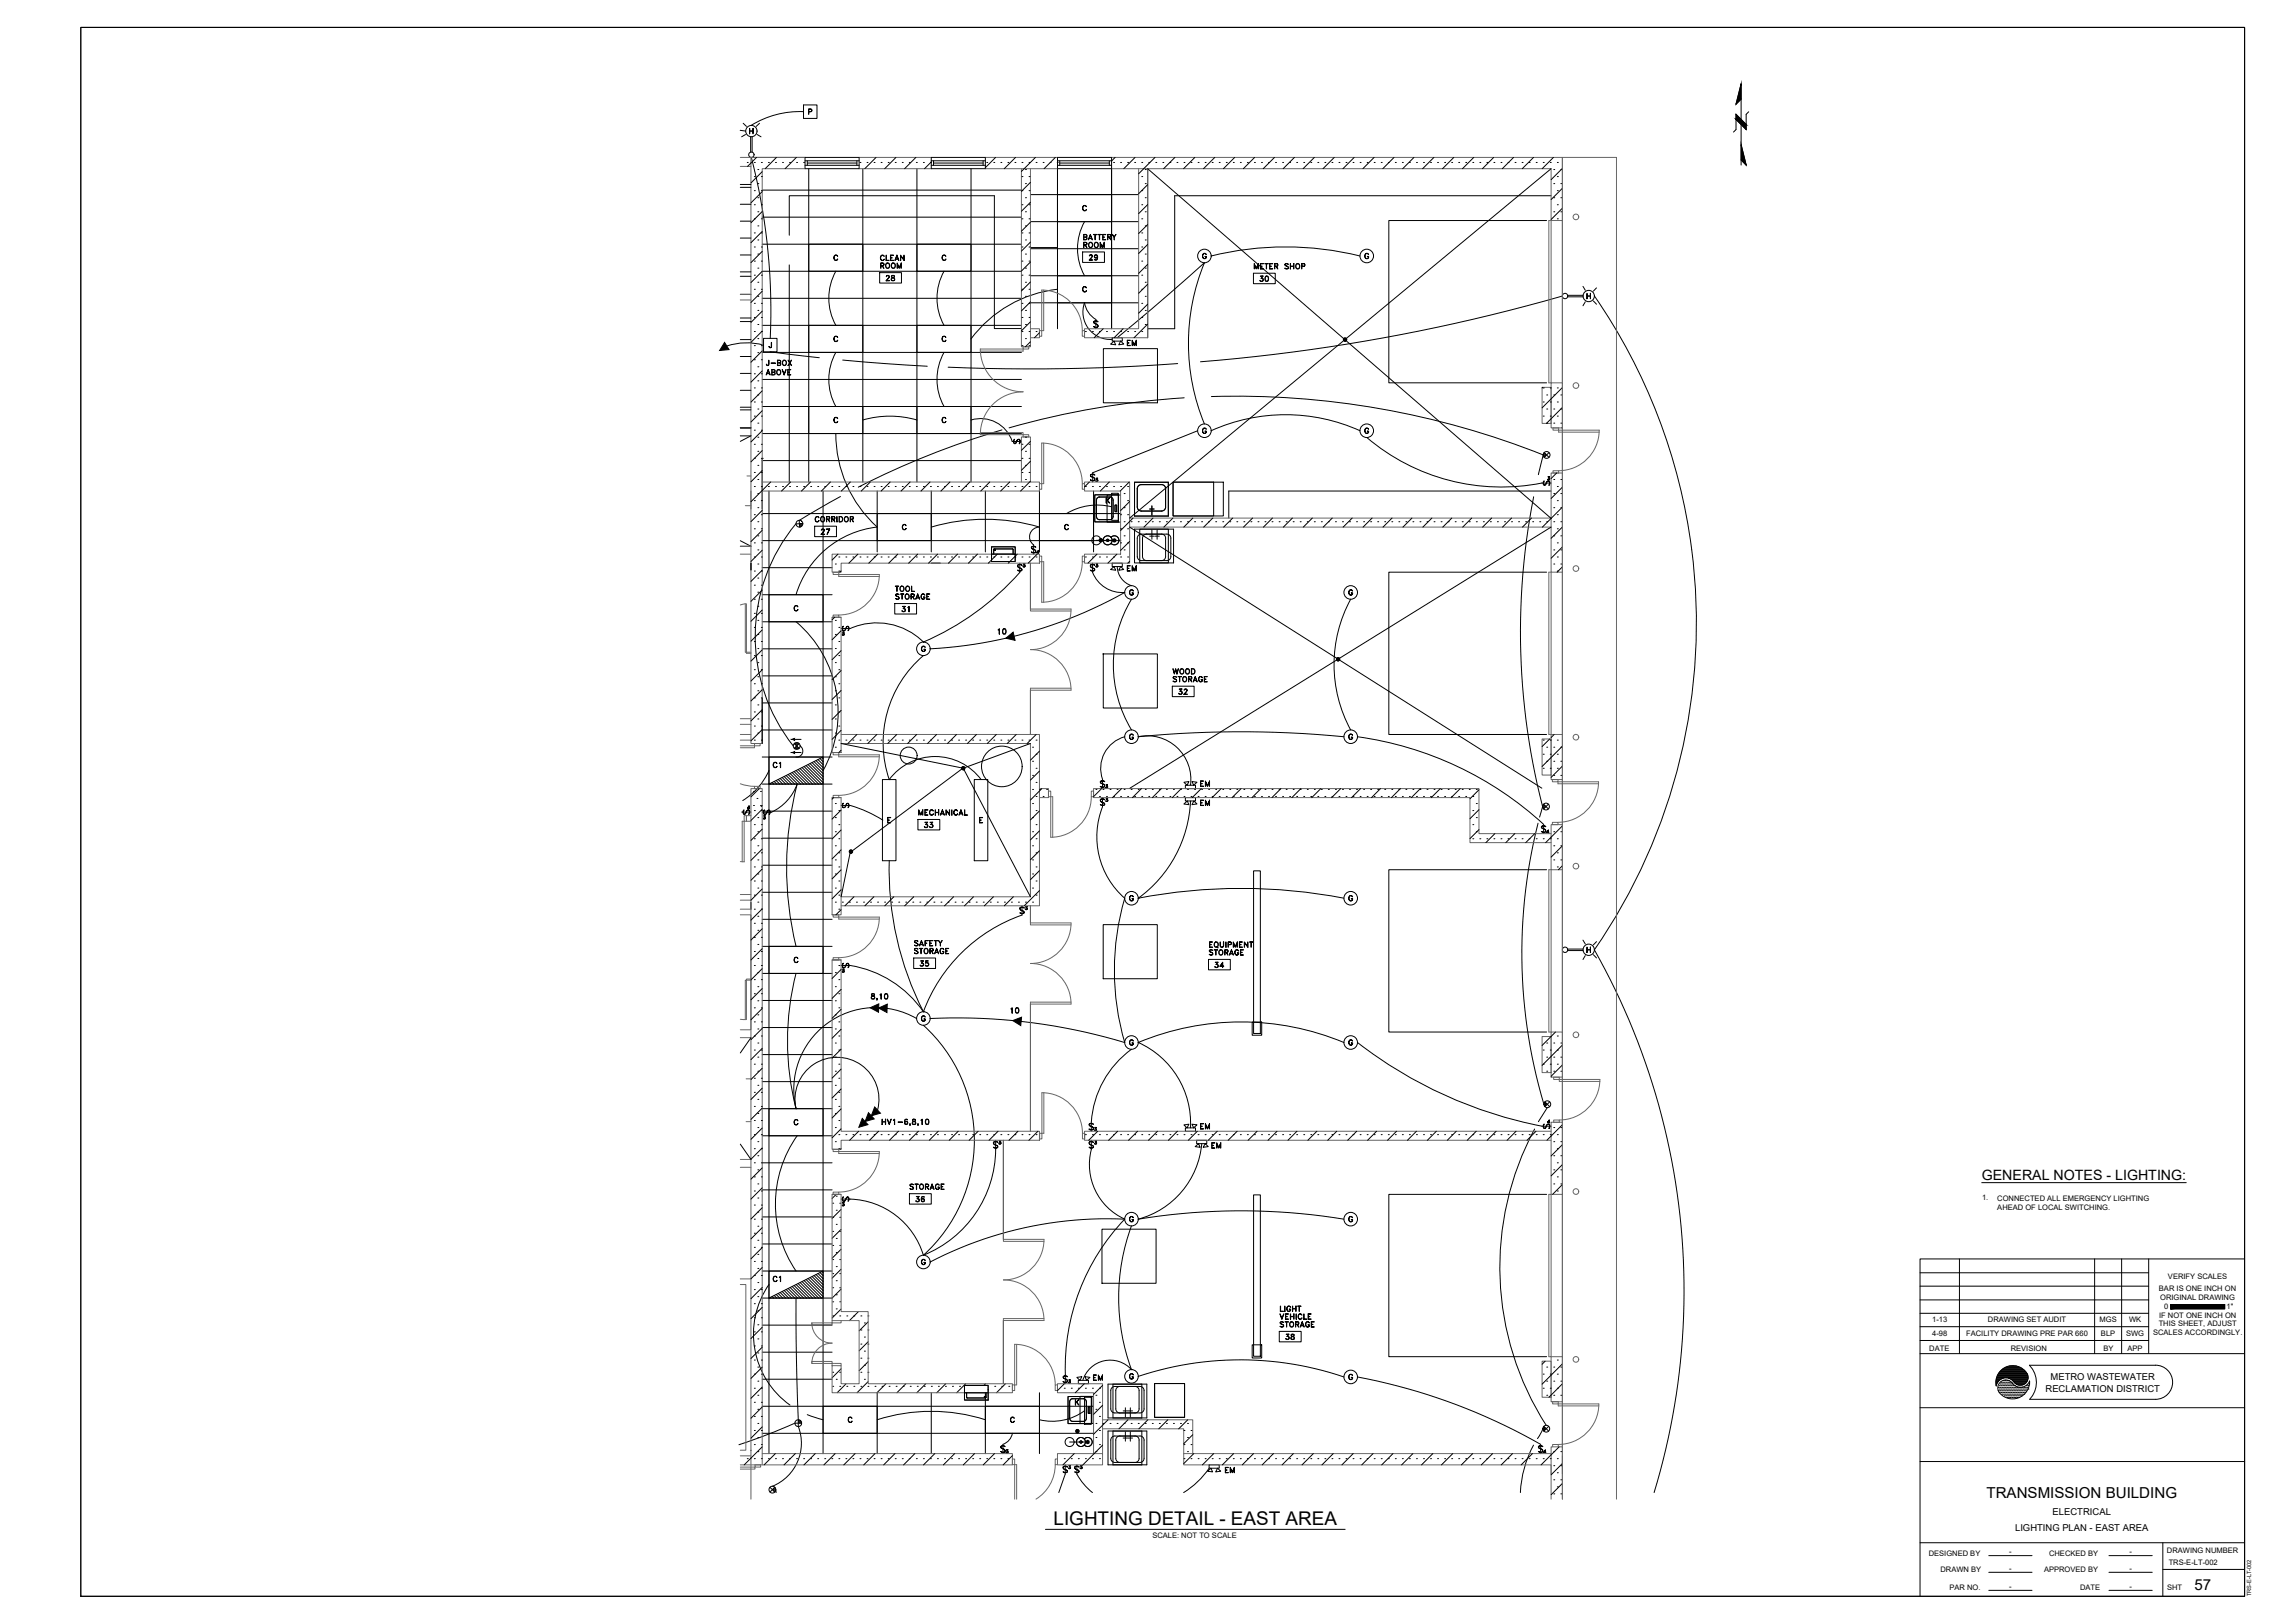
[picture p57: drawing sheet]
<svg xmlns="http://www.w3.org/2000/svg" width="1067mm" height="762mm" viewBox="0 0 1067 762" stroke-linecap="round" stroke-linejoin="round" font-family="sans-serif">
<defs><g id="words">
<text font-size="8.9" x="495" y="716">LIGHTING DETAIL - EAST AREA</text>
<g font-size="7.1">
<text x="933" y="703">TRANSMISSION BUILDING</text>
<text x="1030" y="746">57</text>
</g>
<text font-size="6.7" x="931" y="554">GENERAL NOTES - LIGHTING:</text>
<text font-size="6.6" x="408" y="471">8,10</text>
<g font-size="6.2">
<text x="508" y="114">BATTERY</text>
<text x="510" y="123">29</text>
<text x="412" y="127">ROOM</text>
<text x="419" y="279">TOOL</text>
<text x="422" y="289">31</text>
<text x="550" y="318">WOOD</text>
<text x="552" y="327">32</text>
<text x="562" y="380">EM</text>
<text x="567" y="450">STORAGE</text>
<text x="567" y="446">EQUIPMENT</text>
<text x="413" y="530">HV1-6,8,10</text>
<text x="568" y="540">EM</text>
<text x="600" y="624">STORAGE</text>
<text x="512" y="649">EM</text>
<text x="574" y="693">EM</text>
</g>
<g font-size="5.7">
<text x="508" y="117">ROOM</text>
<text x="412" y="123">CLEAN</text>
<text x="588" y="127">METER SHOP</text>
<text x="415" y="133">28</text>
<text x="590" y="133">30</text>
<text x="528" y="163">EM</text>
<text x="359" y="173">J-BOX</text>
<text x="358" y="177">ABOVE</text>
<text x="381" y="246">CORRIDOR</text>
<text x="384" y="252">27</text>
<text x="528" y="269">EM</text>
<text x="419" y="283">STORAGE</text>
<text x="467" y="299">10</text>
<text x="550" y="321">STORAGE</text>
<text x="362" y="362">C1</text>
<text x="562" y="370">EM</text>
<text x="430" y="384">MECHANICAL</text>
<text x="433" y="390">33</text>
<text x="428" y="449">STORAGE</text>
<text x="428" y="445">SAFETY</text>
<text x="431" y="455">35</text>
<text x="569" y="455">34</text>
<text x="473" y="477">10</text>
<text x="562" y="531">EM</text>
<text x="426" y="560">STORAGE</text>
<text x="429" y="566">36</text>
<text x="362" y="603">C1</text>
<text x="600" y="617">LIGHT</text>
<text x="600" y="621">VEHICLE</text>
<text x="603" y="630">38</text>
</g>
<g font-size="5.3">
<text x="474" y="210">S</text>
<text x="723" y="229">S</text>
<text x="394" y="297">S</text>
<text x="347" y="383">S</text>
<text x="357" y="383">S</text>
<text x="394" y="380">S</text>
<text x="394" y="455">S</text>
<text x="723" y="531">S</text>
<text x="394" y="565">S</text>
</g>
<g font-size="4.4">
<text x="963" y="648">METRO WASTEWATER</text>
<text x="960" y="653">RECLAMATION DISTRICT</text>
<text x="964" y="711">ELECTRICAL</text>
<text x="946" y="719">LIGHTING PLAN - EAST AREA</text>
</g>
<g font-size="3.5">
<text x="931" y="564">1.</text>
<text x="938" y="564">CONNECTED ALL EMERGENCY LIGHTING</text>
<text x="938" y="568">AHEAD OF LOCAL SWITCHING.</text>
<text x="1018" y="601">VERIFY SCALES</text>
<text x="1014" y="606">BAR IS ONE INCH ON</text>
<text x="1014" y="610">ORIGINAL DRAWING</text>
<text x="1016" y="615">0</text>
<text x="1045" y="615">1&quot;</text>
<text x="907" y="621">1-13</text>
<text x="933" y="621">DRAWING SET AUDIT</text>
<text x="986" y="621">MGS</text>
<text x="1000" y="621">WK</text>
<text x="1014" y="623">THIS SHEET, ADJUST</text>
<text x="1014" y="619">IF NOT ONE INCH ON</text>
<text x="907" y="627">4-98</text>
<text x="923" y="627">FACILITY DRAWING PRE PAR 660</text>
<text x="987" y="627">BLP</text>
<text x="998" y="627">SWG</text>
<text x="1011" y="627">SCALES ACCORDINGLY.</text>
<text x="906" y="634">DATE</text>
<text x="944" y="634">REVISION</text>
<text x="988" y="634">BY</text>
<text x="999" y="634">APP</text>
<text x="541" y="722">SCALE: NOT TO SCALE</text>
<text x="906" y="730">DESIGNED BY</text>
<text x="943" y="730">-</text>
<text x="962" y="730">CHECKED BY</text>
<text x="1000" y="730">-</text>
<text x="1017" y="729">DRAWING NUMBER</text>
<text x="943" y="738">-</text>
<text x="1000" y="738">-</text>
<text x="1018" y="735">TRS-E-LT-002</text>
<text x="911" y="738">DRAWN BY</text>
<text x="960" y="738">APPROVED BY</text>
<text x="915" y="746">PAR NO.</text>
<text x="943" y="746">-</text>
<text x="977" y="746">DATE</text>
<text x="1000" y="746">-</text>
<text x="1018" y="746">SHT</text>
</g>
<text font-size="2.7" x="1057" y="749" transform="rotate(-90 1057 749)">TRS-E-LT-002</text>
</g></defs>
<!-- layer: E-LIGHT -->
<g fill="none" stroke="#000" stroke-width=".47">
<path d="M349 58l1 1M357 58l-2 1M350 63l-2 1M352 60v3zM352 61h2M352 62h2M352 64v7M353 64v7M354 60v3zM356 63l1 1M497 91h25v13h-25zM380 115h25v12h-25z"/>
<path d="M431 115h25v12h-25zM565 119l1 1a.8 .8 0 0 0-1-1 .8 .8 0 0 0 0 1v1a.8 .8 0 0 0 1 0v-1a1 1 0 0 1 0 2 .9 .9 0 0 1-1-1zM641 119h1l1 1a.8 .8 0 0 0-1-1 .8 .8 0 0 0-1 1v1a.8 .8 0 0 0 1 0 .8 .8 0 0 0 1 0l-1-1h1a1.1 1.1 0 0 1-1 2 .9 .9 0 0 1-1-1zM497 129h25v13h-25zM736 139h7M743 134l1 2M745 138v2zM745 139h2M747 138v2zM750 135l-2 2M359 159h6v6h-6zM380 153h25v12h-25z"/>
<path d="M431 153h25v12h-25zM514 151h2h-2a1.8 1.8 0 0 1 1 3l-1-1h1v-1h-1zM515 150v4M522 159h5v1h-5zM744 142l-1 2M748 141l2 2M362 161v2h-1h1zM521 162l2-2 1 2zM526 160l2 2h-3zM380 191h25v13h-25zM431 191h25v13h-25zM565 201l1 1a.8 .8 0 0 0-1-1 .8 .8 0 0 0 0 1v1a.8 .8 0 0 0 1 0v-1a1 1 0 0 1 0 2 .9 .9 0 0 1-1-1z"/>
<path d="M641 201l2 1a.8 .8 0 0 0-1-1 .8 .8 0 0 0-1 1v1a.8 .8 0 0 0 1 0 .8 .8 0 0 0 1 0l-1-1h1a1.1 1.1 0 0 1-1 2 .9 .9 0 0 1-1-1zM725 212l2 3M727 212l-2 3M512 223h2h-1h-1a1.8 1.8 0 0 1 2 3l-2-1h2l-2-1zM513 222v4M514 232h11v13h-11zM515 226h.1M515 225v1M515 225l1 1h-1M521 233h-5l-1 1v8l1 2h5M521 233l2 1v8l-1 1-1 1M522 232h3v12h-3z"/>
<path d="M524 237v3zM533 226h16v16h-16zM540 239h2M541 238v4M547 229v9M547 229l-1-1h-10h-1l-1 1v9l1 2h10l2-1v-1M551 226h23v16h-23zM375 244v3M377 246h-3M412 241h25v13h-25zM467 258h8M467 258v2"/>
<path d="M475 258l1 2M484 257l1-1 1 1h-1h-1a1.8 1.8 0 0 1 2 2h-2h2zM485 256v4M487 259l1 1h-1l1-2v2l-1-1v1M488 241h25v13h-25zM522 252a2.1 2.1 0 0 1 3 0 2.1 2.1 0 0 1 0 3 2.1 2.1 0 0 1-3 0M535 248h16v16h-16zM537 251h1h10h1l1 2v8l-1 2h-1h-10h-1l-1-2v-8zM542 252h2M543 249v4M361 279h25v13h-25zM466 260h11v4h-11v-7h11v3"/>
<path d="M478 265h1h1h-2v1l2 1v1h-2h2zM479 264v5M480 266h1M480 265h1zM481 265v1M481 265v1h-1M481 266h-1M512 265h1h1h-2v1l2 1v1h-2h2zM513 264v5M515 266h.1M515 265v1M521 267l2-1 1 2z"/>
<path d="M522 264h5v2h-5zM526 266l2 1-3 1zM531 277h1v1v-1a1.1 1.1 0 0 0-2 1 1.1 1.1 0 0 0 2 1v-1a.9 .9 0 0 1-1 1 .9 .9 0 0 1-1-1zM634 277l1 1-1-1a1.1 1.1 0 0 0-1 1 1.1 1.1 0 0 0 2 1l-1-1h1a.9 .9 0 0 1-1 1 .9 .9 0 0 1-1-1zM433 304l1-1v1v-1a1.1 1.1 0 0 0-1 2 1.1 1.1 0 0 0 1 1v-1a.9 .9 0 0 1 0 1 .9 .9 0 0 1-1-1zM361 355h25v13h-25zM372 347h4M372 353h4M373 349l2 2M375 349l-2 2M531 345h1a1.1 1.1 0 0 0-2 1 1.1 1.1 0 0 0 2 1v-1a.9 .9 0 0 1-1 1 .9 .9 0 0 1-1-1zM634 345h1h-1a1.1 1.1 0 0 0-1 1 1.1 1.1 0 0 0 2 1l-1-1h1a.9 .9 0 0 1-1 1 .9 .9 0 0 1-1-1z"/>
<path d="M414 366h7v38h-7zM457 366h7v38h-7zM517 367h2h-2a1.8 1.8 0 0 1 1 3l-1-1h2l-1-1h-1zM517 375h2h-2l2 3h-1h-1h1l1-1a1.8 1.8 0 0 1-2-2zM518 366v4M518 374v5M519 370h.1M519 376h.1M519 375h1zM520 375v1M520 369v1h-1h1M520 375v1h-1"/>
<path d="M520 369v1M520 369l-1-1h1v1M520 368l-1 1h1M520 376h-1M556 377l1-1 1 2zM556 367h2l-1 2zM557 374h4v2h-4zM557 369h4v1h-4zM560 367h2l-2 2zM561 376l1 1-2 1zM725 378l2 2M727 378l-2 2"/>
<path d="M724 388h2h-2a1.8 1.8 0 0 1 2 3l-2-1h2zM725 387v4M726 391h1h-1l1-1v1v-1l-1 1M479 426h1h1h-2v1l2 1v1h-2h2zM480 425v5M481 427h1M482 426h.1M482 426v1M482 426v1h-1M482 427h-1M531 421l1-1v1a1.1 1.1 0 0 0-2 1 1.1 1.1 0 0 0 2 1v-1a.9 .9 0 0 1-1 1 .9 .9 0 0 1-1-1zM634 421v-1l1 1h-1a1.1 1.1 0 0 0-1 1 1.1 1.1 0 0 0 2 1l-1-1h1a.9 .9 0 0 1-1 1 .9 .9 0 0 1-1-1z"/>
<path d="M361 444h25v13h-25zM736 446h7M743 441l1 2M744 449l-1 1M745 445v2zM745 446h2M747 445v2zM748 448l2 2M750 442l-2 2M433 477l1 1v-1a1.1 1.1 0 0 0-1 1 1.1 1.1 0 0 0 1 1v-1a1 1 0 0 1 0 2 .9 .9 0 0 1-1-1zM531 488l1 1v-1a1.4 1.4 0 0 0-2 2 1.1 1.1 0 0 0 2 0 .9 .9 0 0 1-1 1 .9 .9 0 0 1-1-1zM634 489v-1l1 1-1-1a1.1 1.1 0 0 0-1 2 1.1 1.1 0 0 0 2 0h-1h1a.9 .9 0 0 1-1 1 .9 .9 0 0 1-1-1z"/>
<path d="M725 517l3 3M728 517l-3 3M361 521h25v12h-25zM466 536h1h2h-2v1l1 1v1h-2h2zM467 535v5M469 537h.1M469 536l1 1M469 536l1 1h-1h1M470 536v1M470 536h-1h1h-1M470 536h-1M511 528l1-1 1 1h-1h-1a1.8 1.8 0 0 1 2 2h-2h2z"/>
<path d="M512 536h1h-2l2 3h-2h2v-1a1.8 1.8 0 0 1-1-2zM512 527v4M512 535v5M514 531h.1M514 529h1l-1 1 1-1zM514 537h.1M514 530h1M514 530l1 1h-1M514 536l1 1h-1h1M515 530v1M515 536v1M515 530l-1 1"/>
<path d="M515 536h-1h1h-1M515 536h-1l1 1M556 528h2l-1 2zM557 530h4v1h-4zM560 528h2l-2 2zM561 538l2-1 1 2zM562 535h5v2h-5zM566 537l-1 2 2-1-1-1M531 571h1v1v-1a1.1 1.1 0 0 0-2 1 1.1 1.1 0 0 0 2 1 .9 .9 0 0 1-1 1 .9 .9 0 0 1-1-1zM634 571l1 1-1-1a1.1 1.1 0 0 0-1 1 1.1 1.1 0 0 0 2 1h-1h1a.9 .9 0 0 1-1 1 .9 .9 0 0 1-1-1zM361 597h25v12h-25zM453 650h11v7h-11z"/>
<path d="M453 654h11M454 654v2h9v-2M499 646h1h1h-1l-1 1a1.7 1.7 0 0 1 2 2h-2h2zM500 645v5M501 656h12v12h-12zM502 649h.1M502 649h1M502 648l1 1h-1h1M503 648h-1h1l-1 1M503 648l-1 1M504 657h5M504 657h-1l-1 1 1 9h1h5h1v-1"/>
<path d="M506 647l2-1-1 2zM506 648h5v2h-5zM509 657h1v1M509 656h3v13h-3zM509 646l3 1-2 1zM510 658v8M523 650h15v16h-15zM524 651h2h9h2v2v8v2h-2h-9h-2v-2v-8zM531 645h1v1v-1a1.1 1.1 0 0 0-2 1 1.1 1.1 0 0 0 2 1v-1a1.1 1.1 0 0 1-1 2 .9 .9 0 0 1-1-1zM542 650h14v15h-14zM634 646v-1l1 1-1-1a1.1 1.1 0 0 0-1 2 1.1 1.1 0 0 0 2 0h-1h1a.9 .9 0 0 1-1 1 .9 .9 0 0 1-1-1zM373 668h3"/>
<path d="M375 667v3M386 660h26v13h-26zM463 660h25v13h-25zM470 679h1h1h-1l-1 1a1.8 1.8 0 0 1 2 2l-2-1h2zM471 678v4M509 676a2.1 2.1 0 0 1 3-1 2.1 2.1 0 0 1 0 4 2.1 2.1 0 0 1-3-1M511 660h1v4h-1zM523 672h15v16h-15zM524 675l2-1h9l2 1v1v9v1l-2 1h-9l-2-1v-1v-9zM530 675h2M530 662h2M531 661v4"/>
<path d="M531 672v5M722 679h1h1h-1l-1 1a1.8 1.8 0 0 1 2 2l-2-1h2zM723 678v4M725 670l2 2M727 670l-2 2M362 698l2 3M364 698l-2 3M472 682h1M473 681v1M473 681v1h-1h1M473 681h.1M499 688l2 1h-2l2 2h-1h-1h1h1a1.8 1.8 0 0 1-2-3z"/>
<path d="M500 688v4M502 689h.1M502 689h1h-1h1M503 688h-1h1l-1 1M503 688l-1 1h1M505 689v-1l2 1h-2v1h2l-1 1h-1h2zM506 688v4M507 689h.1M508 689h.1M508 689h-1h1M508 688h-1h1v1M508 688v1"/>
<path d="M567 691l2-2v2zM568 688h4v1h-4zM572 689l-1 2h2l-1-2M726 681v1v-1l-1 1h1h-1z"/>
<circle cx="353" cy="62" r="2.7"/>
<circle cx="353" cy="73" r="1.3"/>
<circle cx="566" cy="120" r="3"/>
<circle cx="642" cy="120" r="3"/>
<circle cx="735" cy="139" r="1.3"/>
<circle cx="746" cy="139" r="2.7"/>
<circle cx="566" cy="202" r="3"/>
<circle cx="642" cy="202" r="3"/>
<circle cx="726" cy="214" r="1.6"/>
<circle cx="375" cy="246" r="1.6"/>
<circle cx="467" cy="258" r=".3"/>
<circle cx="520" cy="254" r="2.1"/>
<circle cx="520" cy="254" r=".5"/>
<circle cx="531" cy="278" r="3"/>
<circle cx="634" cy="278" r="3"/>
<circle cx="434" cy="305" r="3"/>
<circle cx="374" cy="350" r="1.6"/>
<circle cx="531" cy="346" r="3"/>
<circle cx="634" cy="346" r="3"/>
<circle cx="726" cy="379" r="1.6"/>
<circle cx="531" cy="422" r="3"/>
<circle cx="634" cy="422" r="3"/>
<circle cx="735" cy="446" r="1.3"/>
<circle cx="746" cy="446" r="2.7"/>
<circle cx="434" cy="478" r="3"/>
<circle cx="531" cy="489" r="3"/>
<circle cx="634" cy="489" r="3"/>
<circle cx="727" cy="518" r="1.6"/>
<circle cx="531" cy="572" r="3"/>
<circle cx="634" cy="572" r="3"/>
<circle cx="462" cy="656" r=".3"/>
<circle cx="531" cy="646" r="3"/>
<circle cx="634" cy="646" r="3"/>
<circle cx="375" cy="668" r="1.6"/>
<circle cx="508" cy="677" r="2.1"/>
<circle cx="508" cy="677" r=".5"/>
<circle cx="726" cy="671" r="1.6"/>
<circle cx="363" cy="699" r="1.6"/>
</g>
<!-- layer: TEXT -->
<g fill="none" stroke="#000" stroke-width=".47">
<path d="M377 49h7v7h-7zM380 51l1 1h-1h1v-1h-1v3zM509 97l1-1v1a.9 .9 0 0 0-1 0 .9 .9 0 0 0-1 0v1a.9 .9 0 0 0 1 1 .9 .9 0 0 0 1-1 .9 .9 0 0 1-1 1 .9 .9 0 0 1-1-1zM508 118h11v5h-11zM392 120h1a.9 .9 0 0 0-1 0 .9 .9 0 0 0 0 1 .9 .9 0 0 0 0 1 .9 .9 0 0 0 1 0 .9 .9 0 0 1-1 0 .9 .9 0 0 1 0-1zM413 128h10v5h-10zM443 120h1a.9 .9 0 0 0-1 0 .9 .9 0 0 0-1 1 .9 .9 0 0 0 1 1 .9 .9 0 0 0 1 0 .9 .9 0 0 1-1 0 .9 .9 0 0 1-1-1zM509 135h1a.9 .9 0 0 0-1 0 .9 .9 0 0 0-1 1 .9 .9 0 0 0 1 1 .9 .9 0 0 0 1-1 .9 .9 0 0 1-1 1 .9 .9 0 0 1-1-1zM589 128h10v5h-10zM392 158h1a.9 .9 0 0 0-1 0 .9 .9 0 0 0 0 1 .9 .9 0 0 0 0 1 .9 .9 0 0 0 1 0 .9 .9 0 0 1-1 0 .9 .9 0 0 1 0-1zM443 158h1a.9 .9 0 0 0-1 0 .9 .9 0 0 0-1 1 .9 .9 0 0 0 1 1 .9 .9 0 0 0 1 0 .9 .9 0 0 1-1 0 .9 .9 0 0 1-1-1zM392 196h1v1a.9 .9 0 0 0-1-1 .9 .9 0 0 0 0 1 .9 .9 0 0 0 0 1 .9 .9 0 0 0 1 0 .9 .9 0 0 1-1 0 .9 .9 0 0 1 0-1z"/>
<path d="M443 196h1v1a.9 .9 0 0 0-1-1 .9 .9 0 0 0-1 1 .9 .9 0 0 0 1 1 .9 .9 0 0 0 1 0 .9 .9 0 0 1-1 0 .9 .9 0 0 1-1-1zM519 234l1 2zM520 235l1 1-1-1M521 234l-1 1zM383 247h10v5h-10zM424 247l1-1v1a.9 .9 0 0 0-1-1 .9 .9 0 0 0 0 1v1a.9 .9 0 0 0 0 1 .9 .9 0 0 0 1-1 .9 .9 0 0 1-1 1 .9 .9 0 0 1 0-1zM500 247l1-1 1 1a.9 .9 0 0 0-1-1 .9 .9 0 0 0-1 1v1a.9 .9 0 0 0 1 1 .9 .9 0 0 0 1-1 .9 .9 0 0 1-1 1 .9 .9 0 0 1-1-1zM373 285l1-1 1 1a.9 .9 0 0 0-1-1 .9 .9 0 0 0-1 1v1a.9 .9 0 0 0 1 1 .9 .9 0 0 0 1-1 .9 .9 0 0 1-1 1 .9 .9 0 0 1-1-1zM420 283h10v5h-10zM550 322h11v5h-11zM417 384h1h-1v2h1h-1zM417 385h1h-1"/>
<path d="M431 385h10v5h-10zM460 384h1h-1v2h1h-1M460 385h1h-1M373 450l1-1 1 1a.9 .9 0 0 0-1 0 .9 .9 0 0 0-1 0v1a.9 .9 0 0 0 1 1 .9 .9 0 0 0 1-1 .9 .9 0 0 1-1 1 .9 .9 0 0 1-1-1zM429 450h10v5h-10zM567 450h11v5h-11zM373 526h2a.9 .9 0 0 0-1 0 .9 .9 0 0 0-1 1 .9 .9 0 0 0 1 1 .9 .9 0 0 0 1 0 .9 .9 0 0 1-1 0 .9 .9 0 0 1-1-1zM427 560h10v5h-10zM433 592l1-1v1v-1a1.1 1.1 0 0 0-1 2 1.1 1.1 0 0 0 1 0 .9 .9 0 0 1 0 1 .9 .9 0 0 1-1-1zM601 625h10v5h-10zM505 657v3zM505 659l2-2-2 2"/>
<path d="M505 658l2 2-1-2M398 666l1-1 1 1a.9 .9 0 0 0-1-1 .9 .9 0 0 0-1 1v1a.9 .9 0 0 0 1 1 .9 .9 0 0 0 1-1 .9 .9 0 0 1-1 1 .9 .9 0 0 1-1-1zM475 666l1-1v1a.9 .9 0 0 0-1-1 .9 .9 0 0 0 0 1v1a.9 .9 0 0 0 0 1 .9 .9 0 0 0 1-1 .9 .9 0 0 1-1 1 .9 .9 0 0 1-1-1z"/>
<circle cx="434" cy="593" r="3"/>
</g>
<!-- layer: E-POWER -->
<g fill="none" stroke="#000" stroke-width=".47">
<path d="M377 52a43 43 0 0 0-24 7M348 61l2 1M353 74a287 287 0 0 1 9 85M509 104a26 26 0 0 0 0 25M392 127a26 26 0 0 0 0 26M443 127a26 26 0 0 0 0 26M497 136a59 59 0 0 0-41 23M569 120a145 145 0 0 1 70 0M734 139a869 869 0 0 1-170 31M749 139a270 270 0 0 1 0 307 325 325 0 0 1 28 255M515 150a11 11 0 0 1-6-8 13 13 0 0 0 13 17M525 159l41-36a99 99 0 0 0 0 76"/>
<path d="M359 162l-8-1-10 1M362 165l23 3M392 165a26 26 0 0 0 0 26M396 169l39 3M443 165a26 26 0 0 0 0 26M553 171a941 941 0 0 1-108 1M405 197a46 46 0 0 1 26 0M456 197a16 16 0 0 1 19 10M556 187a390 390 0 0 0-82 14M569 186a390 390 0 0 1 156 28l-3 9M392 204a59 59 0 0 0 20 43 45 45 0 0 0-38 32M470 202a390 390 0 0 0-67 27"/>
<path d="M562 202l-49 20M569 202a85 85 0 0 1 70 0M642 205a98 98 0 0 0 82 22M395 233l-20 11M522 238a28 28 0 0 0-21 3M720 233a336 336 0 0 0 4 146l-1 5M374 246a83 83 0 0 0-2 104M437 247a89 89 0 0 1 51 0 5 5 0 0 0-4 4 5 5 0 0 0 1 5M479 269a128 128 0 0 1-45 32 31 31 0 0 0-35-6M513 269a15 15 0 0 0 15 9M525 266a10 10 0 0 0 6 9M528 278a210 210 0 0 1-91 27"/>
<path d="M374 292a56 56 0 0 1 12 70M531 281a59 59 0 0 0 0 62M634 281a64 64 0 0 0 0 62M434 308a54 54 0 0 0-16 58 27 27 0 0 1 43 0M376 350a2.8 2.8 0 0 1 1 4 2.8 2.8 0 0 1-3 1M528 346a15 15 0 0 0-10 20M631 346a500 500 0 0 0-97 0 20 20 0 0 1 25 23M637 346a162 162 0 0 1 88 41M361 362l-5 8-7 6M399 378l8 3 8 4M518 379a38 38 0 0 0 10 43M559 376a60 60 0 0 1-25 46 256 256 0 0 1 97 0"/>
<path d="M362 381l4-2 4-3 3-4 1-4a157 157 0 0 0 0 76M722 387a249 249 0 0 0 3 131M418 404a147 147 0 0 0 16 71M480 430a76 76 0 0 0-46 45M528 422a120 120 0 0 0 0 67M374 457a128 128 0 0 0 0 64M399 453a52 52 0 0 1 35 22M430 478a38 38 0 0 0-42 3 38 38 0 0 0-14 40M437 478a274 274 0 0 1 91 11M434 481a73 73 0 0 1 0 108M531 493a46 46 0 0 0-19 34M631 489a126 126 0 0 0-97 0 42 42 0 0 1 25 41"/>
<path d="M637 489a205 205 0 0 0 87 40M374 521a20 20 0 0 1 19-25 20 20 0 0 1 19 25M374 533a56 56 0 0 0 0 64M468 540a54 54 0 0 1-34 49M512 540a28 28 0 0 0 16 32 101 101 0 0 0-28 73M564 537a40 40 0 0 1-30 35 299 299 0 0 1 97 0M721 530a137 137 0 0 0 5 139M727 520l-5 7M399 563a37 37 0 0 1 35 26M528 572a180 180 0 0 0-91 21M531 576a98 98 0 0 0 0 67 13 13 0 0 0-23 5M361 603a41 41 0 0 0 10 57"/>
<path d="M374 609l1 58M534 646a151 151 0 0 1 97 0M637 646a277 277 0 0 1 86 32M373 668l-26 10M375 670a22 22 0 0 1-12 28M379 664l7 3M412 667a83 83 0 0 1 51 0M475 673a7 7 0 0 1-4 5M509 662a26 26 0 0 1-21 5M720 678l-4 11-2 12M724 671l-2 4M364 699v2"/>
<path d="M500 692l-3 9M506 692l3 5 4 4M568 689l-6 7-6 5"/>
</g>
<g fill="#000">
<circle cx="434" cy="301" r=".2"/>
<circle cx="418" cy="366" r=".2"/>
<circle cx="534" cy="422" r=".2"/>
<circle cx="434" cy="475" r=".2"/>
<circle cx="534" cy="489" r=".2"/>
<circle cx="374" cy="521" r=".2"/>
<circle cx="531" cy="643" r=".2"/>
</g>
<!-- layer: A-CEILING -->
<g fill="none" stroke="#000" stroke-width=".47">
<path d="M380 79v147M405 79v147M431 79v147M456 79v147M522 79v75M539 79v80M358 89h122M484 91h51M728 92h-176v62h-13M358 115h122M358 102h122M371 110v-18h96v62h13"/>
<path d="M484 116h13v-37v75M484 117h51M484 104h51M358 127h122M371 124v102M484 129h51M358 140h122M358 153h122M484 142h51M358 165h122M358 178h122M358 191h122"/>
<path d="M358 215h.1M358 215v24M358 216h122M358 204h122M361 231v451M386 231v451M412 231v28M437 231v28M463 231v28M488 231v28M513 231v28M728 231h-151v12"/>
<path d="M358 254h168M358 241h168M353 264v4M358 279h33M358 267h33M437 264h5M484 264v22M358 292h33M358 317h33M358 305h33M358 330h33M484 324v21"/>
<path d="M358 355h33M358 343h33M358 368h33M358 394h33M358 381h33M358 419h33M358 406h33M358 432h33M484 425v8M358 457h33M358 444h33M358 470h33"/>
<path d="M484 471v60M358 495h33M358 482h33M358 508h33M358 533h33M358 521h33M471 535v47M358 559h33M358 546h33M358 571h33M358 597h33M358 584h33"/>
<path d="M358 609h33M471 620v30M358 635h33M358 622h33M358 648h33M412 654v28M437 654v28M463 654v28M488 654v28M358 660h155M358 673h155M353 681h.1"/>
</g>
<!-- layer: A-FLOOR-HIDDEN -->
<g fill="none" stroke="#000" stroke-width=".47">
<path d="M726 104h-74v76h74M518 164h25v25h-25zM526 232h-6v13h6M515 254h8M726 269h-74v76h74M518 307h25v25h-25v-25M726 408h-74v77h74M518 434h25v26h-25zM517 577h26v26h-26zM726 561h-74v76h74M513 656h-6v12h6M502 677h9"/>
<circle cx="515" cy="254" r="2.1"/>
<circle cx="502" cy="677" r="2.1"/>
</g>
<!-- layer: E-LIGHT -->
<g fill="#000" stroke="#000" stroke-width=".47">
<path d="M523 253v1zM523 254h1zM510 677h1z"/>
<path d="M523 254h1zM523 254h1z"/>
<path d="M523 253v1zM523 253v1zM523 253v1z"/>
<path d="M523 254h1zM523 254l1-1zM523 253v1z"/>
<path d="M372 347h1zM372 347l1 1z"/>
<path d="M372 353l1 1zM372 353h1z"/>
<path d="M510 677h1zM510 677h1z"/>
<path d="M510 677h1zM510 677h1zM510 677h1z"/>
</g>
<!-- layer: E-POWER -->
<path d="M340 161l2 3-4 1zM472 300l4-3 1 4zM409 473l4-2v4zM413 473l4-2-1 4zM476 479l4-1-1 4zM405 525l3 3-5 1zM408 522l2 3-4 2zM411 520l2 3-4 1z" fill="#000" stroke="#000" stroke-width=".47"/>
<!-- layer: E-LIGHT-HATCH -->
<g fill="none" stroke="#000" stroke-width=".47">
<path d="M725 213v2M725 213v1M726 213v1M376 246l-1 1M377 246l-2 1M377 246l-1 1M373 349h2M373 351h2M374 350h1M374 351h1M375 349h-2M375 351h-2"/>
<path d="M378 360l8 8M378 359l8 8M379 359l7 7M380 358l6 7M381 358l5 5M382 358l4 4M383 357l3 3M384 357l2 2M385 356l1 2M386 356h.1M386 355l-25 13M362 368h.1"/>
<path d="M363 367v1M364 367l1 1M364 366l2 2M365 366l3 2M366 365l3 3M367 365l3 3M368 365l4 3M369 364l4 4M370 364l5 4M371 363l5 5M372 363l5 5M373 362l6 6"/>
<path d="M374 362l6 6M375 361l7 7M376 361l7 7M377 360l7 8M725 378v2M725 378v1M725 517v2M726 518v1M380 600l6 6M381 599l5 6M382 599l4 4M383 598l3 4"/>
<path d="M384 598l2 2M385 597l1 2M386 597v1M386 597l-25 12M362 609h.1M363 609h.1M364 608l1 1M364 608l2 1M365 607l3 2M366 607l3 2M367 606l3 3M368 606l4 3"/>
<path d="M369 605l4 4M370 605l5 4M371 604l5 5M372 604l5 5M373 604l6 5M374 603l6 6M375 603l7 6M376 602l7 7M377 602l7 7M378 601l8 8M379 600l7 7M375 667l1 1"/>
<path d="M375 668h.1M725 670v2M726 670v1M363 699v1M364 699l-1 1M364 698v2"/>
</g>
<!-- layer: BORDER -->
<path d="M818 47l-3 2 3-10v39M820 58l-5-4v7l-1 1M821 52l-1 2v7l-5-5M818 68l2 10-2-3" fill="none" stroke="#000" stroke-width=".47"/>
<g fill="#000" stroke="#000" stroke-width=".47">
<path d="M818 39v8l-3 2zM818 68l2 10-2-3z"/>
<path d="M815 56l5 5v-3zM815 54l5 4-5-2z"/>
</g>
<!-- layer: TRS-FLOOR PLAN-XBASE|A-WALL -->
<g fill="none" stroke="#666" stroke-width=".47">
<path d="M348 74h30h-25v165M348 78h5M378 79h-20v270M403 79h34M403 74h34M463 79h34M463 74h34M480 79v84h4v-84M522 74h212v30h-6v-25h-206M535 79v75h-26v5h30v-80v80M348 138h5h-5M348 141h5"/>
<path d="M484 154h4v5h-4M488 155v3M509 155v3M480 163h3M728 180h6v21h-6zM724 182h4v17h-4zM348 201h5h-5M348 205h5h-5M358 215v24M480 205h3M729 201h3M350 237h3"/>
<path d="M351 223h2M353 231v118h5v-21M358 226h130v5h-130M480 226v-21h4v21M488 227v3M509 226h21v38h-21v-4h17v-29h-17zM509 227v3M728 222h6v47h-6zM729 222h3M348 256h5h-5M530 243h198M530 247h198"/>
<path d="M348 260h5M353 264v4M391 260h97v4h-93v5h-4zM391 269h3M437 264h5M488 261v3M509 261v3M391 290h4v63h-4zM391 290h4M348 337h5M348 347h5M348 340h5"/>
<path d="M348 345h5M354 349h3M391 353h3M395 345h93v80h-93M395 349h89v72M724 347h4v17h-4zM728 345h6v21h-6zM354 370h3M391 374h4v56h-4zM391 374h4M484 374v47h-89M488 370h4v4h-4"/>
<path d="M492 371v3M513 371v3M729 366h3M350 383v3M353 383h-3v3h3M728 387h6v21h-6zM728 391h-34v-21h-181v4h177v22h38M729 387h3M348 420h5M348 430h5v53h-5M348 427h5M348 423h5"/>
<path d="M353 424v3v-3M391 430h3M391 451h4v80h93v4h-93v5h-4zM391 451h4M348 487h5M724 487h4v17h-4zM728 485h6v21h-6zM350 507h3M730 506h2M350 527h3M391 540h3M488 532v3"/>
<path d="M509 532v3M728 531h-219v4h219M728 527h6v34h-6zM730 527h2M348 548h5M348 544h5M391 561h4v55h13v34h67v4h-84v-13h4v9h8v-30h-12zM391 561h4M348 603h2v78h-2M348 600h5M724 639h4v17h-4zM728 637h6v21h-6z"/>
<path d="M475 650v3M497 650v3M729 658h3M518 667h42v15M518 671h38v17h172v4M348 684h5M353 681h.1M355 688h2M358 682h117v6h-127M358 688v-318h-5v334M475 685v3M497 685v3"/>
<path d="M513 682v-28h-16v-4h21v38h-21v-6h21M556 682h172M734 684v8M728 704v-25h6v25"/>
<circle cx="740" cy="102" r="1.3"/>
<circle cx="740" cy="181" r="1.3"/>
<circle cx="740" cy="267" r="1.3"/>
<circle cx="740" cy="346" r="1.3"/>
<circle cx="740" cy="407" r="1.3"/>
<circle cx="740" cy="486" r="1.3"/>
<circle cx="740" cy="559" r="1.3"/>
<circle cx="740" cy="638" r="1.3"/>
</g>
<!-- layer: TRS-FLOOR PLAN-XBASE|A-DOOR -->
<g fill="none" stroke="#666" stroke-width=".47">
<path d="M727 104h1v76h-1zM734 104v76M490 136v19h-1v-19a19 19 0 0 1 19 19M488 155h1v3h-1M509 155h-1v3h1M460 165h20v-1h-20a20 20 0 0 0 20 20 20 20 0 0 0-20 20h20v-1h-20M480 163v1h3v-1M480 205v-1h3v1M490 208v19h-1v-19a19 19 0 0 1 19 19M729 201v1h3v-1M734 201v21M751 203h-19v-1h19a19 19 0 0 1-19 19"/>
<path d="M488 227h1v3h-1M509 227h-1v3h1M729 222v-1h3v1M391 269v1h3v-1M413 271h-19v-1h19a19 19 0 0 1-19 19M484 264v22M488 261h1v3h-1M508 264a19 19 0 0 1-19 19v-19h1v19M509 261h-1v3h1M727 269h1v76h-1zM734 269v76M348 284l2-1v23h3"/>
<path d="M350 283v24h3M391 290v-1h3v1M484 286v1h19M484 286h19M503 286a19 19 0 0 1-19 19 19 19 0 0 1 19 19M484 324h19M503 323h-19v22M348 350h6v1h-6M354 349v1h3v-1M391 353v1h3v-1M413 355h-19v-1h19a19 19 0 0 1-19 19M348 368l6 1"/>
<path d="M354 370v-1h3v1M391 374v-1h3v1M492 371h1v3h-1M512 374a19 19 0 0 1-19 19v-19h1v19M513 371h-1v3h1M729 366v1h3v-1M734 366v21M751 368h-19v-1h19a19 19 0 0 1-19 19M350 383h-1v3h1M729 387v-1h3v1M348 405h1v-19h-1v19M727 408h1v77h-1z"/>
<path d="M734 408v77M391 430v1h3v-1M413 432h-19v-1h19a19 19 0 0 1-19 19M484 433v1h19M484 425v8M484 433h19M503 433a19 19 0 0 1-19 19 19 19 0 0 1 19 19M353 460h-3v19M391 451v-1h3v1M353 460h-3v19h-2M484 471h19M503 471h-19v60"/>
<path d="M490 513v19h-1v-19a19 19 0 0 1 19 19M730 506v1h2v-1M734 506v21M751 508h-19v-1h19a19 19 0 0 1-19 19M391 540v1h3v-1M471 535v47M488 532h1v3h-1M509 532h-1v3h1M730 527v-1h2v1M413 542h-19v-1h19a19 19 0 0 1-19 19M391 561v-1h3v1M727 561h1v76h-1z"/>
<path d="M734 561v76M471 582v1h19M471 582h19a19 19 0 0 1-19 19 19 19 0 0 1 19 19h-19M490 619h-19v31M381 621h10v1h-10zM381 621a10 10 0 0 0 10 10 9 9 0 0 0-10 9M381 639h10v1h-10zM391 620v1h4v-1M477 631v19h-1v-19a19 19 0 0 1 19 19M391 641v-1h4v1M475 650h1v3h-1M497 650h-2v3h2"/>
<path d="M729 658v1h3v-1M734 658v21M729 679v-1h3v1M751 660h-19v-1h19a19 19 0 0 1-19 19M348 689h7v1h-7M355 688v1h2v-1M475 685h1v3h-1M495 688a19 19 0 0 1-9 16M497 685h-2v3h2M476 704v-16h1v16"/>
</g>
<!-- layer: TRS-FLOOR PLAN-XBASE|A-FLOR-PFIX -->
<g fill="#000" stroke="#000" stroke-width=".47">
<path d="M523 253v1zM523 254h1zM510 677h1z"/>
<path d="M523 254h1zM523 254h1z"/>
<path d="M523 253v1zM523 253v1zM523 253v1z"/>
<path d="M523 254h1zM523 254l1-1zM523 253v1z"/>
<path d="M510 677h1zM510 677h1z"/>
<path d="M510 677h1zM510 677h1zM510 677h1z"/>
</g>
<g fill="none" stroke="#000" stroke-width=".47">
<path d="M631 159h1M631 160h1M631 159v1M632 159v1M514 232h11v13h-11zM521 233h-5l-1 1v8l1 2h5M521 233l2 1v8l-1 1-1 1M524 237v3zM533 226h16v16h-16zM540 239h2M541 238v4M547 229v9"/>
<path d="M547 229l-1-1h-11l-1 1v9l1 2h10l2-1v-1M551 226h19v16h-19zM516 254h2M516 253h2M516 253v1M517 253v1M522 252a2.1 2.1 0 0 1 3 0 2.1 2.1 0 0 1 0 3 2.1 2.1 0 0 1-3 0M533 248h16v16h-16zM540 252h2M541 249v4M547 253v8M547 253l-1-2h-10h-1l-1 2v8l1 2h10h2v-2"/>
<path d="M627 310h2M628 310h1M628 309h1M628 309v1M629 309v1M452 360v1M453 360v1M451 361h2M452 361h1M452 360h1M399 400h1M399 399h1"/>
<path d="M399 399v2M400 399v2M501 656h12v12h-12zM504 657h5M504 657h-1l-1 1 1 9h1h5h1v-1M509 657h1v1M510 658v8M520 650h16v16h-16zM522 651h1h10h1l1 2v8l-1 2h-1h-10h-1v-2v-8zM542 650h14v15h-14zM505 672h2M505 671v2"/>
<path d="M506 671v2M509 676a2.1 2.1 0 0 1 3-1 2.1 2.1 0 0 1 0 4 2.1 2.1 0 0 1-3-1M511 660h1v4h-1zM520 672h16v16h-16zM522 675l1-1h10l1 1 1 1v9l-1 1-1 1h-10l-1-1v-1v-9zM527 675h2M527 662h2M528 661v4M528 672v5"/>
<circle cx="632" cy="159" r=".8"/>
<circle cx="517" cy="254" r=".8"/>
<circle cx="520" cy="254" r="2.1"/>
<circle cx="520" cy="254" r=".5"/>
<circle cx="628" cy="310" r=".8"/>
<circle cx="427" cy="355" r="4"/>
<circle cx="470" cy="360" r="10"/>
<circle cx="452" cy="361" r=".8"/>
<circle cx="400" cy="400" r=".8"/>
<circle cx="506" cy="672" r=".8"/>
<circle cx="508" cy="677" r="2.1"/>
<circle cx="508" cy="677" r=".5"/>
</g>
<!-- layer: TRS-FLOOR PLAN-XBASE|A-WALL-HTCH -->
<g fill="none" stroke="#000" stroke-width=".47">
<path d="M351 76h.1M354 76h.1M355 74l-4 4M356 80h.1M357 76h.1M361 76h.1M364 76h.1M365 74l-6 5M367 76h.1M371 76h.1M374 74l-5 5M374 76h.1"/>
<path d="M377 76h.1M404 76h.1M407 76h.1M410 76h.1M411 74l-5 5M414 76h.1M417 76h.1M420 76h.1M421 74l-6 5M424 76h.1M427 76h.1M430 74l-5 5"/>
<path d="M430 76h.1M434 76h.1M437 76h.1M437 76l-3 3M463 76h.1M467 76h.1M467 74l-4 5M470 76h.1M473 76h.1M477 76h.1M477 74l-5 5M480 76h.1"/>
<path d="M482 80h.1M483 76h.1M486 74l-6 6M486 76h.1M490 76h.1M493 76h.1M496 74l-6 5M496 76h.1M523 76h.1M524 74l-2 2M526 76h.1M529 76h.1"/>
<path d="M533 76h.1M533 74l-5 5M536 76h.1M538 80h.1M539 76h.1M542 74l-7 8M543 76h.1M546 76h.1M549 76h.1M552 74l-6 5M553 76h.1M556 76h.1"/>
<path d="M559 76h.1M561 74l-5 5M563 76h.1M566 76h.1M569 76h.1M570 74l-5 5M572 76h.1M576 76h.1M579 76h.1M580 74l-6 5M582 76h.1M586 76h.1"/>
<path d="M589 76h.1M589 74l-5 5M592 76h.1M596 76h.1M598 74l-5 5M599 76h.1M602 76h.1M606 76h.1M608 74l-6 5M609 76h.1M612 76h.1M615 76h.1"/>
<path d="M617 74l-5 5M619 76h.1M622 76h.1M625 76h.1M626 74l-5 5M629 76h.1M632 76h.1M635 76h.1M636 74l-5 5M639 76h.1M642 76h.1M645 74l-5 5"/>
<path d="M645 76h.1M649 76h.1M652 76h.1M655 74l-6 5M655 76h.1M658 76h.1M662 76h.1M664 74l-5 5M665 76h.1M668 76h.1M672 76h.1M673 74l-5 5"/>
<path d="M675 76h.1M678 76h.1M682 76h.1M683 74l-6 5M685 76h.1M688 76h.1M692 76h.1M692 74l-5 5M695 76h.1M698 76h.1M701 74l-5 5M701 76h.1"/>
<path d="M705 76h.1M708 76h.1M711 74l-6 5M711 76h.1M715 76h.1M718 76h.1M720 74l-5 5M721 76h.1M725 76h.1M728 76h.1M729 74l-5 5M730 80h.1"/>
<path d="M731 76h.1M733 80h.1M734 79l-6 5M354 96h.1M354 90h.1M354 83h.1M356 99h.1M356 93h.1M356 86h.1M357 96h.1M357 90h.1M357 83h.1"/>
<path d="M358 99l-5 6M358 90l-5 5M358 81l-5 5M480 96h.1M480 90h.1M480 83h.1M482 99h.1M482 93h.1M482 86h.1M483 96h.1M483 90h.1M483 83h.1"/>
<path d="M484 86l-4 4M484 95l-4 4M536 96h.1M536 90h.1M536 83h.1M538 99h.1M538 93h.1M538 86h.1M539 96l-4 4M539 87l-4 4M730 99h.1M730 93h.1"/>
<path d="M730 86h.1M731 96h.1M731 90h.1M731 83h.1M733 99h.1M733 93h.1M733 86h.1M734 98l-6 5M734 88l-6 6M354 116h.1M354 109h.1M354 103h.1"/>
<path d="M356 119h.1M356 113h.1M356 106h.1M357 116h.1M357 109h.1M357 103h.1M358 118l-5 5M358 109l-5 5M480 116h.1M480 109h.1M480 103h.1M482 119h.1"/>
<path d="M482 113h.1M482 106h.1M483 116h.1M483 109h.1M483 103h.1M484 114l-4 4M484 104l-4 5M536 116h.1M536 109h.1M536 103h.1M538 119h.1M538 113h.1"/>
<path d="M538 106h.1M539 115l-4 4M539 105l-4 5M731 103h.1M354 136h.1M354 129h.1M354 123h.1M356 139h.1M356 133h.1M356 126h.1M357 136h.1M357 129h.1"/>
<path d="M357 123h.1M358 137l-5 5M358 127l-5 6M480 136h.1M480 129h.1M480 123h.1M482 139h.1M482 133h.1M482 126h.1M483 136h.1M483 129h.1M483 123h.1"/>
<path d="M484 132l-4 5M484 123l-4 4M536 136h.1M536 129h.1M536 123h.1M538 139h.1M538 133h.1M538 126h.1M539 133l-4 5M539 124l-4 4M354 156h.1M354 149h.1"/>
<path d="M354 142h.1M356 159h.1M356 152h.1M356 146h.1M357 156h.1M357 149h.1M357 142h.1M358 155l-5 6M358 146l-5 5M480 156h.1M480 149h.1M480 142h.1"/>
<path d="M482 159h.1M482 152h.1M482 146h.1M483 156h.1M483 149h.1M483 142h.1M484 151l-4 4M484 142l-4 4M486 156h.1M488 156l-2 3M510 156h.1M513 156h.1"/>
<path d="M516 156h.1M518 154l-4 5M520 156h.1M523 156h.1M526 156h.1M527 154l-4 5M529 156h.1M533 156h.1M536 156h.1M536 149h.1M536 142h.1M538 152h.1"/>
<path d="M538 146h.1M539 152l-7 7M539 143l-4 4M354 176h.1M354 169h.1M354 162h.1M356 179h.1M356 172h.1M356 166h.1M357 162h.1M358 174l-5 5M358 165l-5 5"/>
<path d="M480 162h.1M483 162h.1M484 160l-3 3M354 195h.1M354 189h.1M354 182h.1M356 199h.1M356 192h.1M356 185h.1M357 195h.1M357 189h.1M357 182h.1"/>
<path d="M358 193l-5 5M358 183l-5 6M724 182h.1M725 195h.1M725 189h.1M725 182h.1M726 199h.1M726 192h.1M726 185h.1M728 195h.1M728 189h.1M728 182h.1"/>
<path d="M730 199h.1M730 192h.1M730 185h.1M731 195h.1M731 189h.1M731 182h.1M733 199h.1M733 192h.1M733 185h.1M734 191l-8 8M734 182l-10 9M354 215h.1"/>
<path d="M354 209h.1M354 202h.1M356 218h.1M356 212h.1M356 205h.1M357 215h.1M357 209h.1M357 202h.1M358 212l-5 5M358 202l-5 5M480 215h.1M482 212h.1"/>
<path d="M482 218h.1M483 209h.1M483 215h.1M484 217l-4 4M484 207l-4 4M734 201h-1M354 235h.1M354 228h.1M354 222h.1M356 238h.1M356 232h.1M356 225h.1"/>
<path d="M357 235h.1M357 228h.1M357 222h.1M358 240l-5 5M358 221l-5 5M361 228h.1M362 226l-9 10M364 228h.1M367 228h.1M371 228h.1M371 226l-4 5M374 228h.1"/>
<path d="M377 228h.1M381 226l-5 5M381 228h.1M384 228h.1M387 228h.1M390 226l-4 5M391 228h.1M394 228h.1M397 228h.1M399 226l-4 5M400 228h.1M404 228h.1"/>
<path d="M407 228h.1M409 226l-5 5M410 228h.1M414 228h.1M417 228h.1M418 226l-4 5M420 228h.1M424 228h.1M427 228h.1M427 226l-4 5M430 228h.1M434 228h.1"/>
<path d="M437 226l-5 5M437 228h.1M440 228h.1M443 228h.1M446 226l-4 5M447 228h.1M450 228h.1M453 228h.1M455 226l-4 5M457 228h.1M460 228h.1M463 228h.1"/>
<path d="M465 226l-4 5M467 228h.1M470 228h.1M473 228h.1M474 226l-4 5M477 228h.1M480 222h.1M480 228h.1M482 225h.1M483 222h.1M483 228h.1M484 226l-5 5"/>
<path d="M486 228h.1M510 228h.1M512 226l-3 3M513 228h.1M516 228h.1M520 228h.1M521 226l-4 5M523 228h.1M526 228h.1M528 232h.1M528 238h.1M529 228h.1"/>
<path d="M529 235h.1M530 226l-4 5M530 235l-4 5M730 238h.1M730 232h.1M731 222l-3 3M731 235h.1M731 228h.1M733 238h.1M733 232h.1M733 225h.1M734 229l-6 5"/>
<path d="M734 238l-10 9M354 255h.1M354 248h.1M354 242h.1M356 258h.1M356 252h.1M356 245h.1M357 255h.1M357 248h.1M357 242h.1M358 258l-5 6M358 249l-5 5"/>
<path d="M526 242h.1M526 248h.1M526 255h.1M528 245h.1M528 252h.1M528 258h.1M529 242h.1M529 248h.1M529 255h.1M530 254l-4 4M531 245h.1M532 243l-6 6"/>
<path d="M534 245h.1M538 245h.1M541 245h.1M541 243l-4 4M544 245h.1M548 245h.1M551 243l-5 4M551 245h.1M554 245h.1M558 245h.1M560 243l-4 4M561 245h.1"/>
<path d="M564 245h.1M568 245h.1M569 243l-4 4M571 245h.1M574 245h.1M577 245h.1M579 243l-4 4M581 245h.1M584 245h.1M587 245h.1M588 243l-4 4M591 245h.1"/>
<path d="M594 245h.1M597 245h.1M597 243l-4 4M601 245h.1M604 245h.1M607 243l-4 4M607 245h.1M610 245h.1M614 245h.1M616 243l-4 4M617 245h.1M620 245h.1"/>
<path d="M624 245h.1M626 243l-5 4M627 245h.1M630 245h.1M634 245h.1M635 243l-4 4M637 245h.1M640 245h.1M644 245h.1M644 243l-4 4M647 245h.1M650 245h.1"/>
<path d="M654 245h.1M654 243l-5 4M657 245h.1M660 245h.1M663 243l-4 4M663 245h.1M667 245h.1M670 245h.1M672 243l-4 4M673 245h.1M677 245h.1M680 245h.1"/>
<path d="M682 243l-5 4M683 245h.1M687 245h.1M690 245h.1M691 243l-4 4M693 245h.1M696 245h.1M700 245h.1M700 243l-4 4M703 245h.1M706 245h.1M710 245h.1"/>
<path d="M710 243l-4 4M713 245h.1M716 245h.1M719 243l-4 4M720 245h.1M723 245h.1M726 245h.1M730 258h.1M730 252h.1M730 245h.1M731 255h.1M731 248h.1"/>
<path d="M731 242h.1M733 258h.1M733 252h.1M733 245h.1M734 247l-6 6M734 257l-6 5M354 275h.1M354 268h.1M354 262h.1M356 278h.1M356 271h.1M356 265h.1"/>
<path d="M357 275h.1M357 268h.1M357 262h.1M358 277l-5 5M358 268l-5 5M392 265h.1M393 260l-2 3M394 262h.1M394 268h.1M395 268l-1 1M397 262h.1M400 262h.1"/>
<path d="M403 260l-4 4M404 262h.1M407 262h.1M410 262h.1M412 260l-4 4M414 262h.1M417 262h.1M420 262h.1M422 260l-5 4M424 262h.1M427 262h.1M430 262h.1"/>
<path d="M431 260l-4 4M434 262h.1M437 262h.1M440 262h.1M440 260l-4 4M443 262h.1M447 262h.1M450 260l-5 4M450 262h.1M453 262h.1M457 262h.1M459 260l-4 4"/>
<path d="M460 262h.1M463 262h.1M467 262h.1M468 260l-4 4M470 262h.1M473 262h.1M477 262h.1M478 260l-5 4M480 262h.1M483 262h.1M486 262h.1M487 260l-4 4"/>
<path d="M510 262h.1M513 262h.1M515 260l-4 4M516 262h.1M520 262h.1M523 262h.1M524 260l-4 4M526 262h.1M529 262h.1M730 265h.1M731 268h.1M731 262h.1"/>
<path d="M733 265h.1M734 266l-3 3M354 295h.1M354 288h.1M354 281h.1M356 298h.1M356 291h.1M356 285h.1M357 295h.1M357 288h.1M357 281h.1M358 296l-5 5"/>
<path d="M358 286l-5 6M392 290l-1 1M392 298h.1M392 291h.1M395 296l-4 4M354 314h.1M354 308h.1M354 301h.1M356 318h.1M356 311h.1M356 304h.1M357 314h.1"/>
<path d="M357 308h.1M357 301h.1M358 314l-5 6M358 305l-5 5M392 318h.1M392 311h.1M392 304h.1M394 314h.1M394 308h.1M394 301h.1M395 305l-4 5M395 315l-4 4"/>
<path d="M354 334h.1M354 328h.1M354 321h.1M356 338h.1M356 331h.1M356 324h.1M357 334h.1M357 328h.1M357 321h.1M358 333l-5 5M358 324l-5 5M392 338h.1"/>
<path d="M392 331h.1M392 324h.1M394 334h.1M394 328h.1M394 321h.1M395 334l-4 4M395 324l-4 4M354 347h.1M354 341h.1M356 344h.1M357 347h.1M357 341h.1"/>
<path d="M358 343l-5 5M392 351h.1M392 344h.1M394 347h.1M394 341h.1M395 352l-1 1M395 343l-4 4M397 347h.1M400 347h.1M402 345l-4 4M404 347h.1M407 347h.1"/>
<path d="M410 347h.1M412 345l-5 4M414 347h.1M417 347h.1M420 347h.1M421 345l-4 4M424 347h.1M427 347h.1M430 347h.1M430 345l-4 4M434 347h.1M437 347h.1"/>
<path d="M440 345l-4 4M440 347h.1M443 347h.1M447 347h.1M449 345l-4 4M450 347h.1M453 347h.1M457 347h.1M458 345l-4 4M460 347h.1M463 347h.1M467 347h.1"/>
<path d="M468 345l-4 4M470 347h.1M473 347h.1M477 347h.1M477 345l-4 4M480 347h.1M483 347h.1M485 357h.1M485 351h.1M486 354h.1M486 347h.1M487 345l-5 4"/>
<path d="M488 353l-4 4M725 354h.1M725 347h.1M726 357h.1M726 351h.1M728 347l-4 4M728 354h.1M728 347h.1M730 357h.1M730 351h.1M730 345l-2 1M731 354h.1"/>
<path d="M731 347h.1M733 357h.1M733 351h.1M734 350l-10 10M734 360l-6 5M354 372h.1M355 375h.1M356 370l-3 4M357 372h.1M358 380l-5 5M391 374v1M392 377h.1"/>
<path d="M485 377h.1M485 371h.1M485 364h.1M486 374h.1M486 367h.1M486 361h.1M488 362l-4 4M488 371h.1M489 370l-5 6M490 374h.1M491 371h.1M515 371h.1"/>
<path d="M516 374h.1M517 370l-4 4M518 371h.1M520 374h.1M521 371h.1M523 374h.1M525 371h.1M526 374h.1M527 370l-5 4M528 371h.1M529 374h.1M531 371h.1"/>
<path d="M533 374h.1M534 371h.1M536 370l-4 4M536 374h.1M538 371h.1M539 374h.1M541 371h.1M543 374h.1M544 371h.1M545 370l-4 4M546 374h.1M548 371h.1"/>
<path d="M549 374h.1M551 371h.1M553 374h.1M554 371h.1M555 370l-5 4M556 374h.1M558 371h.1M559 374h.1M564 370l-4 4M571 371h.1M572 374h.1M573 370l-4 4"/>
<path d="M574 371h.1M576 374h.1M577 371h.1M579 374h.1M581 371h.1M582 374h.1M583 370l-4 4M584 371h.1M586 374h.1M587 371h.1M589 374h.1M591 371h.1"/>
<path d="M592 370l-4 4M592 374h.1M594 371h.1M596 374h.1M597 371h.1M599 374h.1M601 371h.1M601 370l-4 4M602 374h.1M604 371h.1M606 374h.1M607 371h.1"/>
<path d="M609 374h.1M610 371h.1M611 370l-4 4M612 374h.1M614 371h.1M615 374h.1M617 371h.1M619 374h.1M620 370l-4 4M620 371h.1M622 374h.1M624 371h.1"/>
<path d="M625 374h.1M627 371h.1M629 374h.1M630 370l-5 4M630 371h.1M632 374h.1M634 371h.1M635 374h.1M637 371h.1M639 374h.1M639 370l-4 4M640 371h.1"/>
<path d="M642 374h.1M644 371h.1M645 374h.1M647 371h.1M648 370l-4 4M649 374h.1M650 371h.1M652 374h.1M654 371h.1M655 374h.1M657 371h.1M658 370l-5 4"/>
<path d="M658 374h.1M660 371h.1M662 374h.1M663 371h.1M665 374h.1M667 371h.1M667 370l-4 4M668 374h.1M670 371h.1M672 374h.1M673 371h.1M675 374h.1"/>
<path d="M676 370l-4 4M677 371h.1M678 374h.1M680 371h.1M682 374h.1M683 371h.1M685 374h.1M686 370l-5 4M687 371h.1M688 374h.1M690 371h.1M692 374h.1"/>
<path d="M693 377h.1M693 371h.1M694 371l-4 4M725 361h.1M728 361h.1M730 364h.1M731 361h.1M733 364h.1M354 387h.1M354 394h.1M356 390h.1M356 397h.1"/>
<path d="M357 387h.1M357 394h.1M358 389l-5 6M358 399l-5 5M392 384h.1M392 390h.1M392 397h.1M394 387h.1M394 394h.1M395 380l-4 5M395 390l-4 4M395 399l-4 4"/>
<path d="M485 384h.1M485 390h.1M485 397h.1M486 387h.1M486 381h.1M486 394h.1M488 381l-4 4M488 390l-4 4M488 399l-4 5M692 387h.1M692 381h.1M692 394h.1"/>
<path d="M693 384h.1M693 390h.1M694 380l-4 4M694 390l-4 4M695 394h.1M698 394h.1M701 394h.1M702 391l-4 5M705 394h.1M708 394h.1M711 391l-4 5M711 394h.1"/>
<path d="M715 394h.1M718 394h.1M721 391l-5 5M721 394h.1M725 394h.1M728 394h.1M730 390h.1M730 397h.1M731 394h.1M733 390h.1M733 397h.1M734 388l-8 8"/>
<path d="M734 397l-6 5M354 400h.1M354 407h.1M354 414h.1M356 404h.1M356 410h.1M356 417h.1M357 400h.1M357 407h.1M357 414h.1M358 408l-5 5M358 417l-5 6"/>
<path d="M392 404h.1M392 410h.1M392 417h.1M394 400h.1M394 407h.1M394 414h.1M395 408l-4 5M395 418l-4 4M485 404h.1M485 410h.1M485 417h.1M486 400h.1"/>
<path d="M486 407h.1M486 414h.1M488 409l-4 4M488 418l-7 7M730 404h.1M731 400h.1M731 407h.1M733 404h.1M734 406l-2 2M354 420h.1M354 427h.1M354 433h.1"/>
<path d="M356 424h.1M356 430h.1M356 437h.1M357 420h.1M357 427h.1M357 433h.1M358 427l-5 5M358 436l-5 5M392 424h.1M394 420h.1M394 427h.1M395 427l-2 3"/>
<path d="M396 424h.1M399 424h.1M401 421l-4 4M402 424h.1M405 424h.1M409 424h.1M410 421l-4 4M412 424h.1M415 424h.1M419 424h.1M420 421l-5 4M422 424h.1"/>
<path d="M425 424h.1M429 424h.1M429 421l-4 4M432 424h.1M435 424h.1M438 421l-4 4M439 424h.1M442 424h.1M445 424h.1M448 421l-4 4M448 424h.1M452 424h.1"/>
<path d="M455 424h.1M457 421l-4 4M458 424h.1M462 424h.1M465 424h.1M466 421l-4 4M468 424h.1M472 424h.1M475 424h.1M476 421l-4 4M478 424h.1M482 424h.1"/>
<path d="M485 424h.1M486 420h.1M354 440h.1M354 447h.1M354 453h.1M354 460h.1M356 443h.1M356 450h.1M356 457h.1M357 440h.1M357 447h.1M357 453h.1"/>
<path d="M357 460h.1M358 445l-5 6M358 455l-5 5M392 457h.1M394 460h.1M395 455l-4 4M354 467h.1M354 473h.1M354 480h.1M356 463h.1M356 470h.1M356 476h.1"/>
<path d="M357 467h.1M357 473h.1M357 480h.1M358 464l-5 5M358 473l-5 6M392 476h.1M392 470h.1M392 463h.1M394 480h.1M394 473h.1M394 467h.1M395 465l-4 4"/>
<path d="M395 474l-4 4M354 486h.1M354 493h.1M354 500h.1M356 483h.1M356 490h.1M356 496h.1M357 486h.1M357 493h.1M357 500h.1M358 483l-5 5M358 492l-5 5"/>
<path d="M392 496h.1M392 490h.1M392 483h.1M394 493h.1M394 486h.1M394 500h.1M395 483l-4 4M395 493l-4 4M725 493h.1M725 500h.1M726 490h.1M726 496h.1"/>
<path d="M728 493h.1M728 500h.1M730 490h.1M730 496h.1M730 485l-6 6M731 486h.1M731 493h.1M731 500h.1M733 490h.1M733 496h.1M734 491l-10 9M354 506h.1"/>
<path d="M354 513h.1M354 519h.1M356 503h.1M356 510h.1M356 516h.1M357 506h.1M357 513h.1M357 519h.1M358 502l-5 5M358 511l-5 5M392 503h.1M392 510h.1"/>
<path d="M392 516h.1M394 506h.1M394 513h.1M394 519h.1M395 502l-4 4M395 511l-4 5M726 503h.1M730 503h.1M733 503h.1M734 500l-6 5M354 526h.1M354 533h.1"/>
<path d="M354 539h.1M356 523h.1M356 529h.1M356 536h.1M357 526h.1M357 533h.1M357 539h.1M358 520l-5 6M358 530l-5 5M358 539l-5 5M392 523h.1M392 529h.1"/>
<path d="M392 536h.1M394 526h.1M394 533h.1M394 539h.1M395 530l-4 4M395 539v1M395 521l-4 4M397 533h.1M400 533h.1M403 531l-4 4M404 533h.1M407 533h.1"/>
<path d="M410 533h.1M413 531l-5 4M414 533h.1M417 533h.1M420 533h.1M422 531l-4 4M424 533h.1M427 533h.1M430 533h.1M431 531l-4 4M434 533h.1M437 533h.1"/>
<path d="M440 533h.1M441 531l-5 4M443 533h.1M447 533h.1M450 531l-4 4M450 533h.1M453 533h.1M457 533h.1M459 531l-4 4M460 533h.1M463 533h.1M467 533h.1"/>
<path d="M469 531l-5 4M470 533h.1M473 533h.1M477 533h.1M478 531l-4 4M480 533h.1M483 533h.1M486 533h.1M487 531l-4 4M510 533h.1M513 533h.1M515 531l-4 4"/>
<path d="M516 533h.1M520 533h.1M523 533h.1M525 531l-4 4M526 533h.1M529 533h.1M533 533h.1M534 531l-4 4M536 533h.1M539 533h.1M543 533h.1M543 531l-4 4"/>
<path d="M546 533h.1M549 533h.1M553 533h.1M553 531l-4 4M556 533h.1M559 533h.1M562 531l-4 4M572 531l-5 4M572 533h.1M576 533h.1M579 533h.1M581 531l-4 4"/>
<path d="M582 533h.1M586 533h.1M589 533h.1M590 531l-4 4M592 533h.1M596 533h.1M599 533h.1M600 531l-5 4M602 533h.1M606 533h.1M609 533h.1M609 531l-4 4"/>
<path d="M612 533h.1M615 533h.1M618 531l-4 4M619 533h.1M622 533h.1M625 533h.1M628 531l-5 4M629 533h.1M632 533h.1M635 533h.1M637 531l-4 4M639 533h.1"/>
<path d="M642 533h.1M645 533h.1M646 531l-4 4M649 533h.1M652 533h.1M655 533h.1M656 531l-5 4M658 533h.1M662 533h.1M665 533h.1M665 531l-4 4M668 533h.1"/>
<path d="M672 533h.1M674 531l-4 4M675 533h.1M678 533h.1M682 533h.1M684 531l-4 4M685 533h.1M688 533h.1M692 533h.1M693 531l-4 4M695 533h.1M698 533h.1"/>
<path d="M701 533h.1M703 531l-5 4M705 533h.1M708 533h.1M711 533h.1M712 531l-4 4M715 533h.1M718 533h.1M721 531l-4 4M721 533h.1M730 536h.1M731 533h.1"/>
<path d="M731 539h.1M733 529h.1M733 536h.1M734 528l-8 7M734 537l-6 6M354 546h.1M354 553h.1M354 559h.1M356 543h.1M356 549h.1M356 556h.1M357 546h.1"/>
<path d="M357 553h.1M357 559h.1M358 548l-5 6M358 558l-5 5M730 543h.1M730 549h.1M730 556h.1M731 546h.1M731 553h.1M731 559h.1M733 543h.1M733 549h.1"/>
<path d="M733 556h.1M734 547l-6 5M734 556l-5 5M354 566h.1M354 572h.1M354 579h.1M356 562h.1M356 569h.1M356 576h.1M357 566h.1M357 572h.1M357 579h.1"/>
<path d="M358 567l-5 5M358 576l-5 6M391 565h.1M391 572h.1M391 578h.1M393 561l-2 2M393 568h.1M393 575h.1M394 572h.1M394 578h.1M395 568l-4 4M395 577l-4 4"/>
<path d="M354 586h.1M354 592h.1M354 599h.1M356 582h.1M356 589h.1M356 596h.1M357 586h.1M357 592h.1M357 599h.1M358 586l-5 5M358 595l-5 5M391 585h.1"/>
<path d="M391 591h.1M391 598h.1M393 581h.1M393 588h.1M393 595h.1M394 585h.1M394 591h.1M394 598h.1M395 587l-4 4M395 596l-4 4M354 605h.1M354 612h.1"/>
<path d="M354 619h.1M356 602h.1M356 609h.1M356 615h.1M357 605h.1M357 612h.1M357 619h.1M358 604l-5 6M358 614l-5 5M391 605h.1M391 611h.1M391 618h.1"/>
<path d="M393 601h.1M393 608h.1M393 615h.1M394 605h.1M394 611h.1M394 618h.1M395 605l-4 4M395 615l-4 4M398 618h.1M401 618h.1M403 616l-4 4M404 618h.1"/>
<path d="M408 618h.1M354 625h.1M354 632h.1M354 639h.1M356 622h.1M356 629h.1M356 635h.1M357 625h.1M357 632h.1M357 639h.1M358 623l-5 5M358 633l-5 5"/>
<path d="M404 624h.1M404 631h.1M404 638h.1M406 621h.1M406 628h.1M406 634h.1M408 624h.1M408 631h.1M408 638h.1M408 621l-5 4M408 630l-5 4M408 639l-5 5"/>
<path d="M726 639l-2 2M731 639h.1M354 645h.1M354 652h.1M354 658h.1M356 642h.1M356 648h.1M356 655h.1M357 645h.1M357 652h.1M357 658h.1M358 642l-5 5"/>
<path d="M358 651l-5 6M391 644h.1M391 651h.1M393 648h.1M394 644h.1M394 651h.1M395 643l-4 4M397 650l-4 4M398 651h.1M401 651h.1M404 644h.1M404 651h.1"/>
<path d="M406 641h.1M406 648h.1M408 644h.1M408 651h.1M408 649l-6 5M411 651h.1M414 651h.1M416 650l-4 4M417 651h.1M421 651h.1M424 651h.1M425 650l-4 4"/>
<path d="M427 651h.1M431 651h.1M434 651h.1M435 650l-5 4M437 651h.1M441 651h.1M444 651h.1M444 650l-4 4M447 651h.1M451 651h.1M453 650l-4 4M463 650h-1"/>
<path d="M467 651h.1M470 651h.1M472 650l-4 4M474 651h.1M500 652h.1M500 650l-3 3M503 652h.1M506 652h.1M509 650l-4 4M510 652h.1M513 652h.1M515 655h.1"/>
<path d="M516 658h.1M516 652h.1M518 660l-5 4M518 650l-5 5M725 645h.1M725 652h.1M726 642h.1M726 648h.1M726 655h.1M728 645h.1M728 652h.1M730 642h.1"/>
<path d="M730 648h.1M730 655h.1M731 645h.1M731 652h.1M733 642h.1M733 648h.1M733 655h.1M734 640l-10 10M734 650l-7 6M354 665h.1M354 672h.1M354 678h.1"/>
<path d="M356 662h.1M356 668h.1M356 675h.1M357 665h.1M357 672h.1M357 678h.1M358 679l-9 9M358 661l-5 5M358 670l-5 5M515 668h.1M515 662h.1M515 675h.1"/>
<path d="M516 672h.1M516 665h.1M516 678h.1M518 679l-10 9M518 668h.1M520 667l-7 6M521 668h.1M525 668h.1M528 668h.1M530 667l-5 4M531 668h.1M534 668h.1"/>
<path d="M538 668h.1M539 667l-4 4M541 668h.1M544 668h.1M548 668h.1M548 667l-4 4M551 668h.1M554 668h.1M556 672h.1M556 678h.1M558 668h.1M558 675h.1"/>
<path d="M558 667l-5 4M559 672h.1M559 678h.1M560 674l-4 4M732 679l-8 9M351 685h.1M354 685h.1M356 682h.1M357 685h.1M361 685h.1M364 682l-5 6M364 685h.1"/>
<path d="M367 685h.1M371 685h.1M373 682l-5 6M374 685h.1M377 685h.1M381 685h.1M383 682l-6 6M384 685h.1M387 685h.1M391 685h.1M392 682l-5 6M394 685h.1"/>
<path d="M397 685h.1M400 685h.1M401 682l-5 6M404 685h.1M407 685h.1M410 685h.1M411 682l-5 6M414 685h.1M417 685h.1M420 682l-5 6M420 685h.1M424 685h.1"/>
<path d="M427 685h.1M430 682l-6 6M430 685h.1M434 685h.1M437 685h.1M439 682l-5 6M440 685h.1M443 685h.1M447 685h.1M448 682l-5 6M450 685h.1M453 685h.1"/>
<path d="M457 685h.1M458 682l-6 6M460 685h.1M463 685h.1M467 685h.1M467 682l-5 6M470 685h.1M473 685h.1M475 683l-4 5M500 685h.1M503 685h.1M504 682l-5 6"/>
<path d="M506 685h.1M510 685h.1M513 685h.1M515 682h.1M516 685h.1M556 685h.1M558 682h.1M559 685h.1M561 682l-5 5M563 685h.1M566 685h.1M569 685h.1"/>
<path d="M570 682l-5 6M572 685h.1M576 685h.1M579 685h.1M579 682l-5 6M582 685h.1M586 685h.1M589 682l-6 6M589 685h.1M592 685h.1M596 685h.1M598 682l-5 6"/>
<path d="M599 685h.1M602 685h.1M606 685h.1M607 682l-5 6M609 685h.1M612 685h.1M615 685h.1M617 682l-6 6M619 685h.1M622 685h.1M625 685h.1M626 682l-5 6"/>
<path d="M629 685h.1M632 685h.1M635 685h.1M635 682l-5 6M639 685h.1M642 685h.1M645 682l-6 6M645 685h.1M649 685h.1M652 685h.1M654 682l-5 6M655 685h.1"/>
<path d="M658 685h.1M662 685h.1M663 682l-5 6M665 685h.1M668 685h.1M672 685h.1M673 682l-6 6M675 685h.1M678 685h.1M682 685h.1M682 682l-5 6M685 685h.1"/>
<path d="M688 685h.1M691 682l-5 6M692 685h.1M695 685h.1M698 685h.1M701 682l-5 6M701 685h.1M705 685h.1M708 685h.1M710 682l-5 6M711 685h.1M715 685h.1"/>
<path d="M718 685h.1M720 682l-6 6M721 685h.1M725 685h.1M728 685h.1M730 695h.1M730 688h.1M730 682h.1M731 698h.1M731 691h.1M731 685h.1M733 695h.1"/>
<path d="M733 688h.1M733 682h.1M734 687l-6 5M734 696l-6 6M730 701h.1M733 701h.1"/>
</g>
<!-- layer: TRS-FLOOR PLAN-XBASE|A-FLOR -->
<g fill="none" stroke="#000" stroke-width=".47">
<path d="M539 79l189 164M728 79l-198 164M353 205l-5 2M348 254l5 2M530 247l194 123M728 247l-197 123M395 349l57 12 32-12M452 361l-52 38M452 361l32 60M399 400l-4 21M589 409h3v76h-3zM588 480h4v6h-4z"/>
<path d="M353 487l-5 7M348 537l5 7M589 561h3v76h-3zM588 631h4v7h-4z"/>
</g>
<!-- layer: TRS-FLOOR PLAN-XBASE|A-GLAZ -->
<g fill="none" stroke="#000" stroke-width=".47">
<path d="M378 74h25v5h-25zM378 75h25M378 78h25M379 77h23M379 75v3M402 75v3M437 74h26v5h-26zM437 75h26M437 78h26M438 77h24M438 75v3M462 75v3"/>
<path d="M497 74h25v5h-25zM497 75h25M497 78h25M498 77h23M498 75v3M521 75v3"/>
</g>
<!-- layer: TRS-FLOOR PLAN-XBASE|A-CONC -->
<path d="M734 704v-630h25v630" fill="none" stroke="#666" stroke-width=".47"/>
<!-- layer: TRS-FLOOR PLAN-XBASE|A-FURN -->
<g fill="none" stroke="#000" stroke-width=".47">
<path d="M348 87h5M348 96h5M348 88h5M348 120h5M348 104h5M348 112h5M348 130h5M348 128h5M348 149h5M348 151h5M348 159h5M348 167h5"/>
<path d="M348 175h5M348 192h5M348 183h5M348 191h5M348 201h5M467 258h8M467 258v2M475 258l1 2M353 264v4M466 260h11v4h-11v-7h11v3M358 328v21M453 654v-4h11v7h-11v-3h11"/>
<path d="M454 654v2h9v-2"/>
<circle cx="467" cy="258" r=".3"/>
<circle cx="462" cy="656" r=".3"/>
</g>
<!-- layer: TEXT3 -->
<path d="M491 718h141" fill="none" stroke="#000" stroke-width=".47"/>
<!-- layer: VPORT -->
<path d="M38 13h1016v736h-1016z" fill="none" stroke="#000" stroke-width=".47"/>
<!-- layer: BORDER-PLANT-30X42-LINEWORK|BORDER -->
<g fill="none" stroke="#000" stroke-width=".47">
<path d="M38 13h1016v736h-1016zM902 598h107M920 591v44M984 591v44M996 591v44M1009 591v44M1054 591h-152v158M902 617h107M902 610h107M902 604h107M1019 612h26v3h-26zM902 636h152"/>
<path d="M902 629h107M902 623h107M902 661h152M902 686h152M902 724h152M1016 724v25M1016 737h38"/>
</g>
<!-- layer: BORDER-PLANT-30X42-LINEWORK|LOGO -->
<g fill="#000">
<circle cx="938" cy="651" r=".2"/>
<circle cx="938" cy="653" r=".2"/>
<circle cx="939" cy="652" r=".2"/>
<circle cx="939" cy="651" r=".2"/>
<circle cx="939" cy="654" r=".2"/>
<circle cx="939" cy="650" r=".2"/>
<circle cx="939" cy="653" r=".2"/>
<circle cx="940" cy="654" r=".2"/>
<circle cx="940" cy="649" r=".2"/>
<circle cx="940" cy="651" r=".2"/>
<circle cx="940" cy="652" r=".2"/>
<circle cx="940" cy="653" r=".2"/>
<circle cx="940" cy="650" r=".2"/>
<circle cx="940" cy="655" r=".2"/>
<circle cx="941" cy="653" r=".2"/>
<circle cx="941" cy="648" r=".2"/>
<circle cx="941" cy="651" r=".2"/>
<circle cx="941" cy="655" r=".2"/>
<circle cx="941" cy="650" r=".2"/>
<circle cx="941" cy="654" r=".2"/>
<circle cx="941" cy="649" r=".2"/>
<circle cx="941" cy="652" r=".2"/>
<circle cx="942" cy="655" r=".2"/>
<circle cx="942" cy="648" r=".2"/>
<circle cx="942" cy="650" r=".2"/>
<circle cx="942" cy="651" r=".2"/>
<circle cx="942" cy="653" r=".2"/>
<circle cx="942" cy="654" r=".2"/>
<circle cx="942" cy="652" r=".2"/>
<circle cx="942" cy="649" r=".2"/>
<circle cx="942" cy="656" r=".2"/>
<circle cx="943" cy="655" r=".2"/>
<circle cx="943" cy="652" r=".2"/>
<circle cx="943" cy="654" r=".2"/>
<circle cx="943" cy="651" r=".2"/>
<circle cx="943" cy="649" r=".2"/>
<circle cx="943" cy="656" r=".2"/>
<circle cx="943" cy="653" r=".2"/>
<circle cx="943" cy="650" r=".2"/>
<circle cx="943" cy="648" r=".2"/>
<circle cx="944" cy="650" r=".2"/>
<circle cx="944" cy="656" r=".2"/>
<circle cx="944" cy="655" r=".2"/>
<circle cx="944" cy="653" r=".2"/>
<circle cx="944" cy="651" r=".2"/>
<circle cx="944" cy="654" r=".2"/>
<circle cx="944" cy="652" r=".2"/>
<circle cx="944" cy="649" r=".2"/>
<circle cx="945" cy="650" r=".2"/>
<circle cx="945" cy="655" r=".2"/>
<circle cx="945" cy="653" r=".2"/>
<circle cx="945" cy="656" r=".2"/>
<circle cx="945" cy="651" r=".2"/>
<circle cx="945" cy="652" r=".2"/>
<circle cx="945" cy="654" r=".2"/>
<circle cx="946" cy="654" r=".2"/>
<circle cx="946" cy="655" r=".2"/>
<circle cx="946" cy="652" r=".2"/>
<circle cx="946" cy="651" r=".2"/>
<circle cx="946" cy="653" r=".2"/>
<circle cx="946" cy="656" r=".2"/>
<circle cx="947" cy="655" r=".2"/>
<circle cx="947" cy="654" r=".2"/>
<circle cx="947" cy="652" r=".2"/>
<circle cx="947" cy="653" r=".2"/>
<circle cx="947" cy="656" r=".2"/>
<circle cx="947" cy="651" r=".2"/>
<circle cx="948" cy="655" r=".2"/>
<circle cx="948" cy="656" r=".2"/>
<circle cx="948" cy="653" r=".2"/>
<circle cx="948" cy="651" r=".2"/>
<circle cx="948" cy="652" r=".2"/>
<circle cx="948" cy="654" r=".2"/>
<circle cx="949" cy="655" r=".2"/>
<circle cx="949" cy="653" r=".2"/>
<circle cx="949" cy="651" r=".2"/>
<circle cx="949" cy="654" r=".2"/>
<circle cx="949" cy="652" r=".2"/>
<circle cx="950" cy="652" r=".2"/>
<circle cx="950" cy="654" r=".2"/>
<circle cx="950" cy="655" r=".2"/>
<circle cx="950" cy="653" r=".2"/>
<circle cx="950" cy="651" r=".2"/>
<circle cx="951" cy="654" r=".2"/>
<circle cx="951" cy="652" r=".2"/>
<circle cx="951" cy="651" r=".2"/>
<circle cx="951" cy="653" r=".2"/>
<circle cx="952" cy="651" r=".2"/>
<circle cx="952" cy="652" r=".2"/>
<circle cx="953" cy="650" r=".2"/>
</g>
<g fill="none" stroke="#000" stroke-width=".47">
<path d="M937 649h1M937 650h1M937 648h1M937 648h2M937 650h.1M937 651h.1M937 647h3M937 647h4M937 647h15M938 646h14M938 645h14M939 645h13"/>
<path d="M939 644h12M940 649a4 4 0 0 1 6 1 5 5 0 0 0 7-2 8 8 0 0 1-6 9 8 8 0 0 1-9-5zM940 643h10M941 642h8M942 642h7M942 642h6M943 647h9M943 641h4M944 647h8M944 648h8M945 648h7M945 649a5 5 0 0 0-4-2 5 5 0 0 0-4 4"/>
<path d="M945 649h7M946 649h6M946 649h5M946 650h5M947 650h3M948 650h2M952 645a8 8 0 0 0-10-3 8 8 0 0 0-5 9M952 645a4 4 0 0 1-1 5 4 4 0 0 1-6-1M953 641h59a8 8 0 0 1 8 8 8 8 0 0 1-8 8h-59a12 12 0 0 0 0-16"/>
</g>
<!-- layer: BORDER-PLANT-30X42-LINEWORK|TEXT2 -->
<path d="M934 730h20M934 738h20M990 730h21M990 738h21M934 747h20M990 747h21" fill="none" stroke="#000" stroke-width=".47"/>
<!-- layer: BORDER-PLANT-30X42-LINEWORK|BORDER -->
<path d="M1019 612v3l26-3zM1019 615l26-3v3z" fill="#000" stroke="#000" stroke-width=".47"/>
<!-- layer: TEXT2 -->
<path d="M931 555h96" fill="none" stroke="#000" stroke-width=".47"/>
<use href="#words"/>
</svg>
